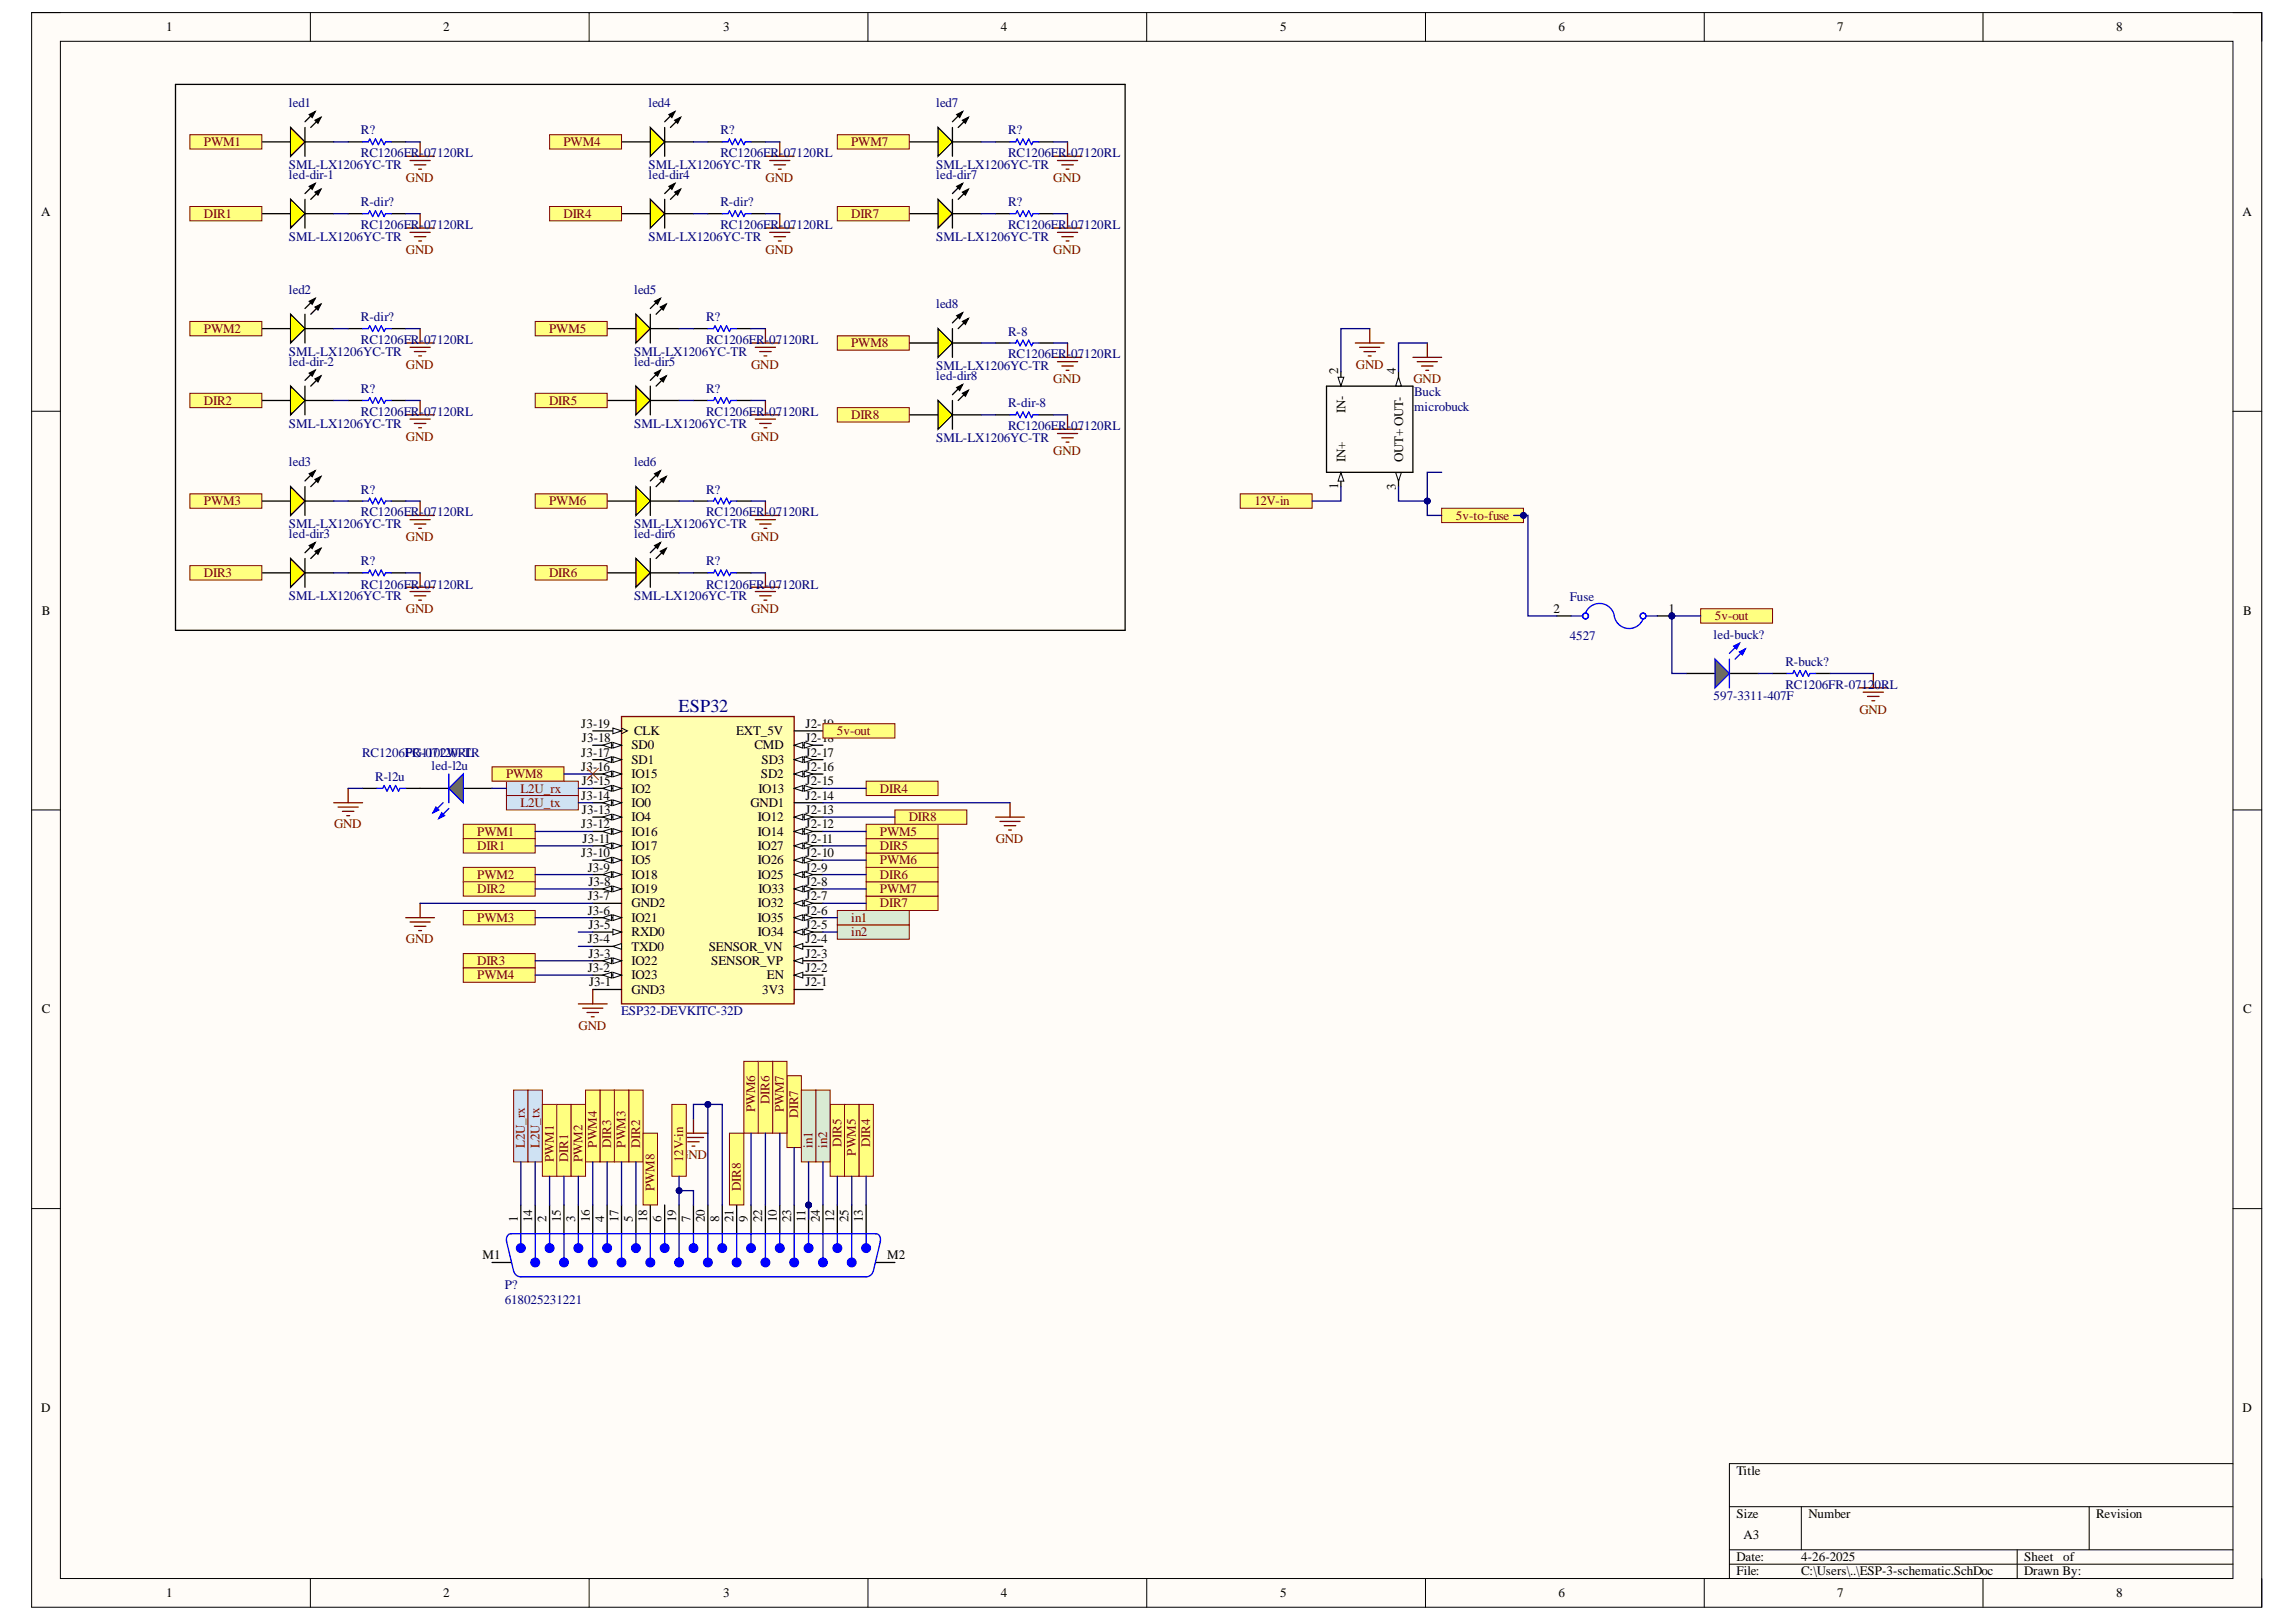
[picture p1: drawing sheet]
<svg xmlns="http://www.w3.org/2000/svg" width="297mm" height="210mm" viewBox="0 0 297 210" stroke-linecap="round" stroke-linejoin="round" font-family="sans-serif">
<defs><g id="words">
<text font-size="2.4" fill="#000080" x="87.8" y="92.2">ESP32</text>
<g font-size="1.7">
<text x="21.5" y="4.1">1</text>
<text x="57.3" y="4.1">2</text>
<text x="93.5" y="4.1">3</text>
<text x="129.5" y="4.1">4</text>
<text x="165.6" y="4.1">5</text>
<text x="201.6" y="4.1">6</text>
<text x="237.7" y="4.1">7</text>
<text x="273.8" y="4.1">8</text>
<text x="5.3" y="28">A</text>
<text x="290.1" y="28">A</text>
<text x="173.1" y="48.4" transform="rotate(-90 173.1 48.4)">2</text>
<text x="174.1" y="53.5" transform="rotate(-90 174.1 53.5)">IN-</text>
<text x="180.6" y="48.4" transform="rotate(-90 180.6 48.4)">4</text>
<text x="174.1" y="59.8" transform="rotate(-90 174.1 59.8)">IN+</text>
<text x="181.5" y="59.8" transform="rotate(-90 181.5 59.8)">OUT+ OUT-</text>
<text x="173.1" y="63.3" transform="rotate(-90 173.1 63.3)">1</text>
<text x="180.6" y="63.4" transform="rotate(-90 180.6 63.4)">3</text>
<text x="5.4" y="79.6">B</text>
<text x="201" y="79.3">2</text>
<text x="215.9" y="79.3">1</text>
<text x="290.2" y="79.6">B</text>
<text x="75.2" y="94.2">J3-19</text>
<text x="82" y="95.1">CLK</text>
<text x="95.2" y="95.1">EXT_5V</text>
<text x="104.2" y="94.2">J2-19</text>
<text x="75.2" y="99.8">J3-16</text>
<text x="75.2" y="97.9">J3-17</text>
<text x="75.3" y="101.6">J3-15</text>
<text x="75.3" y="96.1">J3-18</text>
<text x="81.7" y="100.7">IO15</text>
<text x="81.7" y="98.8">SD1</text>
<text x="81.7" y="97">SD0</text>
<text x="97.6" y="97">CMD</text>
<text x="98.5" y="100.7">SD2</text>
<text x="98.5" y="98.8">SD3</text>
<text x="104.2" y="101.6">J2-15</text>
<text x="104.2" y="99.8">J2-16</text>
<text x="104.2" y="97.9">J2-17</text>
<text x="104.2" y="96.1">J2-18</text>
<text x="75.2" y="107.2">J3-12</text>
<text x="75.2" y="103.5">J3-14</text>
<text x="75.3" y="105.3">J3-13</text>
<text x="81.7" y="106.3">IO4</text>
<text x="81.7" y="104.4">IO0</text>
<text x="81.7" y="102.6">IO2</text>
<text x="97.1" y="104.4">GND1</text>
<text x="98" y="106.3">IO12</text>
<text x="98.1" y="102.6">IO13</text>
<text x="104.2" y="107.2">J2-12</text>
<text x="104.2" y="105.3">J2-13</text>
<text x="104.2" y="103.5">J2-14</text>
<text x="75.2" y="110.9">J3-10</text>
<text x="75.4" y="109.1">J3-11</text>
<text x="76" y="112.8">J3-9</text>
<text x="81.7" y="113.7">IO18</text>
<text x="81.7" y="111.9">IO5</text>
<text x="81.7" y="110">IO17</text>
<text x="81.7" y="108.1">IO16</text>
<text x="98" y="113.7">IO25</text>
<text x="98" y="111.9">IO26</text>
<text x="98" y="110">IO27</text>
<text x="98" y="108.1">IO14</text>
<text x="104.2" y="112.8">J2-9</text>
<text x="104.2" y="110.9">J2-10</text>
<text x="104.2" y="109.1">J2-11</text>
<text x="76" y="118.4">J3-6</text>
<text x="76" y="116.5">J3-7</text>
<text x="76.1" y="114.6">J3-8</text>
<text x="81.7" y="119.3">IO21</text>
<text x="81.7" y="117.4">GND2</text>
<text x="81.7" y="115.6">IO19</text>
<text x="98" y="119.3">IO35</text>
<text x="98" y="117.4">IO32</text>
<text x="98.1" y="115.6">IO33</text>
<text x="104.2" y="118.4">J2-6</text>
<text x="104.2" y="116.5">J2-7</text>
<text x="104.2" y="114.6">J2-8</text>
<text x="76" y="125.8">J3-2</text>
<text x="76" y="122.1">J3-4</text>
<text x="76.1" y="123.9">J3-3</text>
<text x="76.1" y="120.2">J3-5</text>
<text x="81.7" y="124.9">IO22</text>
<text x="81.7" y="123">TXD0</text>
<text x="81.7" y="121.1">RXD0</text>
<text x="91.7" y="123">SENSOR_VN</text>
<text x="92" y="124.9">SENSOR_VP</text>
<text x="98" y="121.1">IO34</text>
<text x="104.2" y="125.8">J2-2</text>
<text x="104.2" y="123.9">J2-3</text>
<text x="104.2" y="122.1">J2-4</text>
<text x="104.2" y="120.2">J2-5</text>
<text x="5.4" y="131.1">C</text>
<text x="76.2" y="127.7">J3-1</text>
<text x="81.7" y="128.6">GND3</text>
<text x="81.7" y="126.7">IO23</text>
<text x="98.6" y="128.6">3V3</text>
<text x="99.2" y="126.7">EN</text>
<text x="104.2" y="127.7">J2-1</text>
<text x="290.2" y="131.1">C</text>
<text x="67" y="158.2" transform="rotate(-90 67 158.2)">1</text>
<text x="68.8" y="158.2" transform="rotate(-90 68.8 158.2)">14</text>
<text x="70.7" y="158.2" transform="rotate(-90 70.7 158.2)">2</text>
<text x="72.6" y="158.2" transform="rotate(-90 72.6 158.2)">15</text>
<text x="74.4" y="158.2" transform="rotate(-90 74.4 158.2)">3</text>
<text x="76.3" y="158.2" transform="rotate(-90 76.3 158.2)">16</text>
<text x="78.2" y="158.2" transform="rotate(-90 78.2 158.2)">4</text>
<text x="80" y="158.2" transform="rotate(-90 80 158.2)">17</text>
<text x="81.9" y="158.2" transform="rotate(-90 81.9 158.2)">5</text>
<text x="83.7" y="158.2" transform="rotate(-90 83.7 158.2)">18</text>
<text x="85.6" y="158.2" transform="rotate(-90 85.6 158.2)">6</text>
<text x="87.5" y="158.2" transform="rotate(-90 87.5 158.2)">19</text>
<text x="89.3" y="158.2" transform="rotate(-90 89.3 158.2)">7</text>
<text x="91.2" y="158.2" transform="rotate(-90 91.2 158.2)">20</text>
<text x="93" y="158.2" transform="rotate(-90 93 158.2)">8</text>
<text x="94.9" y="158.2" transform="rotate(-90 94.9 158.2)">21</text>
<text x="96.8" y="158.2" transform="rotate(-90 96.8 158.2)">9</text>
<text x="98.6" y="158.2" transform="rotate(-90 98.6 158.2)">22</text>
<text x="100.5" y="158.2" transform="rotate(-90 100.5 158.2)">10</text>
<text x="102.3" y="158.2" transform="rotate(-90 102.3 158.2)">23</text>
<text x="104.2" y="158.2" transform="rotate(-90 104.2 158.2)">11</text>
<text x="106.1" y="158.2" transform="rotate(-90 106.1 158.2)">24</text>
<text x="107.9" y="158.2" transform="rotate(-90 107.9 158.2)">12</text>
<text x="109.8" y="158.2" transform="rotate(-90 109.8 158.2)">25</text>
<text x="111.6" y="158.2" transform="rotate(-90 111.6 158.2)">13</text>
<text x="62.4" y="163">M1</text>
<text x="114.8" y="163">M2</text>
<text x="5.3" y="182.7">D</text>
<text x="290.1" y="182.7">D</text>
<text x="224.6" y="190.8">Title</text>
<text x="224.6" y="196.4">Size</text>
<text x="234" y="196.4">Number</text>
<text x="271.2" y="196.4">Revision</text>
<text x="224.6" y="202">Date:</text>
<text x="224.6" y="203.9">File:</text>
<text x="225.6" y="199.2">A3</text>
<text x="233" y="202">4-26-2025</text>
<text x="233" y="203.9">C:\Users\..\ESP-3-schematic.SchDoc</text>
<text x="261.9" y="202">Sheet</text>
<text x="261.9" y="203.9">Drawn By:</text>
<text x="266.9" y="202">of</text>
<text x="21.5" y="206.6">1</text>
<text x="57.3" y="206.6">2</text>
<text x="93.5" y="206.6">3</text>
<text x="129.5" y="206.6">4</text>
<text x="165.6" y="206.6">5</text>
<text x="201.6" y="206.6">6</text>
<text x="237.7" y="206.6">7</text>
<text x="273.8" y="206.6">8</text>
</g>
<g font-size="1.7" fill="#000080">
<text x="37.4" y="13.9">led1</text>
<text x="46.7" y="17.4">R?</text>
<text x="83.9" y="13.9">led4</text>
<text x="93.2" y="17.4">R?</text>
<text x="121.1" y="13.9">led7</text>
<text x="130.4" y="17.4">R?</text>
<text x="37.4" y="21.9">SML-LX1206YC-TR</text>
<text x="37.4" y="23.2">led-dir-1</text>
<text x="46.7" y="20.4">RC1206FR-07120RL</text>
<text x="83.9" y="21.9">SML-LX1206YC-TR</text>
<text x="83.9" y="23.2">led-dir4</text>
<text x="93.2" y="20.4">RC1206FR-07120RL</text>
<text x="121.1" y="21.9">SML-LX1206YC-TR</text>
<text x="121.1" y="23.2">led-dir7</text>
<text x="130.4" y="20.4">RC1206FR-07120RL</text>
<text x="46.7" y="26.7">R-dir?</text>
<text x="46.7" y="29.7">RC1206FR-07120RL</text>
<text x="93.2" y="26.7">R-dir?</text>
<text x="93.2" y="29.7">RC1206FR-07120RL</text>
<text x="130.4" y="26.7">R?</text>
<text x="130.4" y="29.7">RC1206FR-07120RL</text>
<text x="37.4" y="31.2">SML-LX1206YC-TR</text>
<text x="83.9" y="31.2">SML-LX1206YC-TR</text>
<text x="121.1" y="31.2">SML-LX1206YC-TR</text>
<text x="37.4" y="38">led2</text>
<text x="46.7" y="41.6">R-dir?</text>
<text x="82" y="38">led5</text>
<text x="91.3" y="41.6">R?</text>
<text x="121.1" y="39.9">led8</text>
<text x="37.4" y="46">SML-LX1206YC-TR</text>
<text x="37.4" y="47.3">led-dir-2</text>
<text x="46.7" y="44.5">RC1206FR-07120RL</text>
<text x="82" y="46">SML-LX1206YC-TR</text>
<text x="82" y="47.3">led-dir5</text>
<text x="91.3" y="44.5">RC1206FR-07120RL</text>
<text x="121.1" y="47.9">SML-LX1206YC-TR</text>
<text x="130.4" y="43.4">R-8</text>
<text x="130.4" y="46.4">RC1206FR-07120RL</text>
<text x="46.7" y="50.9">R?</text>
<text x="46.7" y="53.8">RC1206FR-07120RL</text>
<text x="91.3" y="50.9">R?</text>
<text x="91.3" y="53.8">RC1206FR-07120RL</text>
<text x="121.1" y="49.2">led-dir8</text>
<text x="130.4" y="52.7">R-dir-8</text>
<text x="182.9" y="51.3">Buck</text>
<text x="182.9" y="53.1">microbuck</text>
<text x="37.4" y="55.3">SML-LX1206YC-TR</text>
<text x="82" y="55.3">SML-LX1206YC-TR</text>
<text x="121.1" y="57.2">SML-LX1206YC-TR</text>
<text x="130.4" y="55.7">RC1206FR-07120RL</text>
<text x="37.4" y="60.3">led3</text>
<text x="46.7" y="63.9">R?</text>
<text x="82" y="60.3">led6</text>
<text x="91.3" y="63.9">R?</text>
<text x="37.4" y="68.3">SML-LX1206YC-TR</text>
<text x="37.4" y="69.6">led-dir3</text>
<text x="46.7" y="66.8">RC1206FR-07120RL</text>
<text x="82" y="68.3">SML-LX1206YC-TR</text>
<text x="82" y="69.6">led-dir6</text>
<text x="91.3" y="66.8">RC1206FR-07120RL</text>
<text x="37.4" y="77.6">SML-LX1206YC-TR</text>
<text x="46.7" y="73.2">R?</text>
<text x="46.7" y="76.2">RC1206FR-07120RL</text>
<text x="82" y="77.6">SML-LX1206YC-TR</text>
<text x="91.3" y="73.2">R?</text>
<text x="91.3" y="76.2">RC1206FR-07120RL</text>
<text x="203.1" y="77.7">Fuse</text>
<text x="203.1" y="82.8">4527</text>
<text x="221.7" y="82.7">led-buck?</text>
<text x="231" y="86.2">R-buck?</text>
<text x="231" y="89.2">RC1206FR-07120RL</text>
<text x="221.7" y="90.7">597-3311-407F</text>
<text x="46.9" y="97.9">RC1206FR-07120RL</text>
<text x="48.5" y="101">R-l2u</text>
<text x="52.4" y="97.9">PG1102W-TR</text>
<text x="55.8" y="99.6">led-l2u</text>
<text x="80.4" y="131.4">ESP32-DEVKITC-32D</text>
<text x="65.3" y="166.9">P?</text>
<text x="65.3" y="168.7">618025231221</text>
</g>
<g font-size="1.7" fill="#800000">
<text x="26.4" y="18.9">PWM1</text>
<text x="52.5" y="23.6">GND</text>
<text x="72.9" y="18.9">PWM4</text>
<text x="99" y="23.6">GND</text>
<text x="110.1" y="18.9">PWM7</text>
<text x="136.3" y="23.6">GND</text>
<text x="26.4" y="28.2">DIR1</text>
<text x="72.9" y="28.2">DIR4</text>
<text x="110.1" y="28.2">DIR7</text>
<text x="52.5" y="32.9">GND</text>
<text x="99" y="32.9">GND</text>
<text x="136.3" y="32.9">GND</text>
<text x="26.4" y="43.1">PWM2</text>
<text x="52.5" y="47.7">GND</text>
<text x="71" y="43.1">PWM5</text>
<text x="97.2" y="47.7">GND</text>
<text x="110.1" y="44.9">PWM8</text>
<text x="175.4" y="47.7">GND</text>
<text x="26.4" y="52.4">DIR2</text>
<text x="71" y="52.4">DIR5</text>
<text x="136.3" y="49.6">GND</text>
<text x="182.9" y="49.6">GND</text>
<text x="52.5" y="57">GND</text>
<text x="97.2" y="57">GND</text>
<text x="110.1" y="54.2">DIR8</text>
<text x="136.3" y="58.9">GND</text>
<text x="26.4" y="65.4">PWM3</text>
<text x="71" y="65.4">PWM6</text>
<text x="162.3" y="65.4">12V-in</text>
<text x="52.5" y="70">GND</text>
<text x="97.2" y="70">GND</text>
<text x="188.4" y="67.2">5v-to-fuse</text>
<text x="26.4" y="74.7">DIR3</text>
<text x="71" y="74.7">DIR6</text>
<text x="52.5" y="79.3">GND</text>
<text x="97.2" y="79.3">GND</text>
<text x="221.9" y="80.3">5v-out</text>
<text x="108.3" y="95.1">5v-out</text>
<text x="240.5" y="92.3">GND</text>
<text x="65.5" y="100.7">PWM8</text>
<text x="43.2" y="107.2">GND</text>
<text x="67.3" y="102.6">L2U_rx</text>
<text x="67.3" y="104.4">L2U_tx</text>
<text x="113.8" y="102.6">DIR4</text>
<text x="117.6" y="106.3">DIR8</text>
<text x="61.7" y="108.1">PWM1</text>
<text x="61.7" y="110">DIR1</text>
<text x="61.7" y="113.7">PWM2</text>
<text x="113.8" y="113.7">DIR6</text>
<text x="113.8" y="111.9">PWM6</text>
<text x="113.8" y="110">DIR5</text>
<text x="113.8" y="108.1">PWM5</text>
<text x="128.8" y="109.1">GND</text>
<text x="61.7" y="115.6">DIR2</text>
<text x="61.7" y="119.3">PWM3</text>
<text x="110.1" y="119.3">in1</text>
<text x="113.8" y="117.4">DIR7</text>
<text x="113.8" y="115.6">PWM7</text>
<text x="52.5" y="122.1">GND</text>
<text x="61.7" y="124.9">DIR3</text>
<text x="110.1" y="121.1">in2</text>
<text x="61.7" y="126.7">PWM4</text>
<text x="74.9" y="133.2">GND</text>
<text x="97.7" y="144" transform="rotate(-90 97.7 144)">PWM6</text>
<text x="99.6" y="142.9" transform="rotate(-90 99.6 142.9)">DIR6</text>
<text x="101.4" y="144" transform="rotate(-90 101.4 144)">PWM7</text>
<text x="67.9" y="148.5" transform="rotate(-90 67.9 148.5)">L2U_rx</text>
<text x="69.8" y="148.5" transform="rotate(-90 69.8 148.5)">L2U_tx</text>
<text x="77.2" y="148.5" transform="rotate(-90 77.2 148.5)">PWM4</text>
<text x="79.1" y="148.5" transform="rotate(-90 79.1 148.5)">DIR3</text>
<text x="80.9" y="148.5" transform="rotate(-90 80.9 148.5)">PWM3</text>
<text x="82.8" y="148.5" transform="rotate(-90 82.8 148.5)">DIR2</text>
<text x="87.9" y="150">G</text>
<text x="89.1" y="150">ND</text>
<text x="103.3" y="144.7" transform="rotate(-90 103.3 144.7)">DIR7</text>
<text x="105.1" y="148.5" transform="rotate(-90 105.1 148.5)">in1</text>
<text x="107" y="148.5" transform="rotate(-90 107 148.5)">in2</text>
<text x="108.9" y="148.4" transform="rotate(-90 108.9 148.4)">DIR5</text>
<text x="110.7" y="149.5" transform="rotate(-90 110.7 149.5)">PWM5</text>
<text x="112.6" y="148.4" transform="rotate(-90 112.6 148.4)">DIR4</text>
<text x="71.6" y="150.4" transform="rotate(-90 71.6 150.4)">PWM1</text>
<text x="73.5" y="150.4" transform="rotate(-90 73.5 150.4)">DIR1</text>
<text x="75.4" y="150.4" transform="rotate(-90 75.4 150.4)">PWM2</text>
<text x="84.7" y="154.1" transform="rotate(-90 84.7 154.1)">PWM8</text>
<text x="88.4" y="150.4" transform="rotate(-90 88.4 150.4)">12V-in</text>
<text x="95.8" y="154.1" transform="rotate(-90 95.8 154.1)">DIR8</text>
</g>
</g></defs>
<path d="M4.1 1.6h288.5v206.4h-288.5z" fill-rule="evenodd" fill="#fffcf8"/>
<path d="M4.1 1.6h288.5v206.4h-288.5z" fill="none" stroke="#000" stroke-width=".13"/>
<path d="M7.8 5.3h281.1v199h-281.1z" fill-rule="evenodd" fill="#fffcf8"/>
<g fill="none" stroke="#000" stroke-width=".13">
<path d="M4.1 1.6h3.7M7.8 5.3h281.1v199h-281.1zM40.2 1.6v3.7M76.2 1.6v3.7M112.3 1.6v3.7M148.3 1.6v3.7M184.4 1.6v3.7M220.5 1.6v3.7M256.5 1.6v3.7M288.9 1.6h3.7v3.7M4.1 53.2h3.7M288.9 53.2h3.7"/>
<path d="M4.1 104.8h3.7M288.9 104.8h3.7M4.1 156.4h3.7M288.9 156.4h3.7M223.7 195h65.2M233 195v5.6M270.3 195v5.6M288.9 189.4h-65.2v14.9M40.2 204.3v3.7M76.2 204.3v3.7M112.3 204.3v3.7M148.4 204.3v3.7"/>
<path d="M184.4 204.3v3.7M220.5 204.3v3.7M223.7 200.6h65.2M223.7 202.4h65.2M256.5 204.3v3.7M261 200.6v3.7M292.6 204.3v3.7"/>
</g>
<path d="M33.9 18.4h3.7M39.5 18.4h3.7" fill="none" stroke="#000" stroke-width=".17"/>
<path d="M37.6 16.5l1.9 1.9-1.9 1.8z" fill="#ff0"/>
<path d="M37.6 16.5l1.9 1.9-1.9 1.8zM39.5 16.5v3.7M40 14.8l.8-.3-.4 .7zM40.8 15.6l.7-.4-.4 .7zM40.8 14.5l-1.3 1.3M41.5 15.2l-1.3 1.3M45 18.4h1.9M50.6 18.4h1.9" fill="none" stroke="#000" stroke-width=".17"/>
<path d="M40 14.8l.8-.3-.4 .7zM40.8 15.6l.7-.4-.4 .7z" fill="#000"/>
<path d="M54.3 18.4v1.8M52.5 20.2h3.7M53 20.8h2.7M53.6 21.3h1.5M54.2 21.9h.3" fill="none" stroke="#800000" stroke-width=".17"/>
<path d="M46.9 18.4h.7l.2-.4 .4 .7 .4-.7 .4 .7 .3-.7 .4 .7 .2-.3h.7" fill="none" stroke="#00f" stroke-width=".17"/>
<path d="M24.6 17.4h9.3v1.9h-9.3z" fill-rule="evenodd" fill="#ffff80"/>
<path d="M24.6 17.4h9.3v1.9h-9.3z" fill="none" stroke="#800000" stroke-width=".13"/>
<path d="M52.5 29.5h3.7M53 30.1h2.7M53.6 30.6h1.5M54.2 31.2h.3M54.3 27.7v1.8" fill="none" stroke="#800000" stroke-width=".17"/>
<path d="M33.9 27.7h3.7M39.5 27.7h3.7M45 27.7h1.9M50.6 27.7h1.9" fill="none" stroke="#000" stroke-width=".17"/>
<path d="M46.9 27.7h.7l.2-.4 .4 .7 .4-.7 .4 .7 .3-.7 .4 .7 .2-.3h.7" fill="none" stroke="#00f" stroke-width=".17"/>
<path d="M37.6 25.8l1.9 1.9-1.9 1.8z" fill="#ff0"/>
<path d="M37.6 25.8l1.9 1.9-1.9 1.8zM39.5 25.8v3.7M40 24.1l.8-.3-.4 .7zM40.8 24.9l.7-.4-.4 .7zM40.8 23.8l-1.3 1.3M41.5 24.5l-1.3 1.3M33.9 42.5h3.7M39.5 42.5h3.7M45 42.5h1.9M50.6 42.5h1.9" fill="none" stroke="#000" stroke-width=".17"/>
<path d="M40 24.1l.8-.3-.4 .7zM40.8 24.9l.7-.4-.4 .7z" fill="#000"/>
<path d="M52.5 44.4h3.7M53 44.9h2.7M53.6 45.5h1.5M54.2 46.1h.3M54.3 42.5v1.9" fill="none" stroke="#800000" stroke-width=".17"/>
<path d="M46.9 42.5h.7l.2-.3 .4 .7 .4-.7 .4 .7 .3-.7 .4 .7 .2-.4h.7" fill="none" stroke="#00f" stroke-width=".17"/>
<path d="M37.6 40.7l1.9 1.8-1.9 1.9z" fill="#ff0"/>
<path d="M40 39l.8-.4-.4 .8zM40.8 39.7l.7-.3-.4 .7zM40.8 38.6l-1.3 1.3M41.5 39.4l-1.3 1.3M37.6 40.7l1.9 1.8-1.9 1.9zM39.5 40.7v3.7M33.9 64.8h3.7M39.5 64.8h3.7M45 64.8h1.9M50.6 64.8h1.9" fill="none" stroke="#000" stroke-width=".17"/>
<path d="M40 39l.8-.4-.4 .8zM40.8 39.7l.7-.3-.4 .7z" fill="#000"/>
<path d="M52.5 66.7h3.7M53 67.3h2.7M53.6 67.8h1.5M54.2 68.4h.3M54.3 64.8v1.9" fill="none" stroke="#800000" stroke-width=".17"/>
<path d="M46.9 64.8h.7l.2-.3 .4 .7 .4-.7 .4 .7 .3-.7 .4 .7 .2-.4h.7" fill="none" stroke="#00f" stroke-width=".17"/>
<path d="M37.6 63l1.9 1.8-1.9 1.9z" fill="#ff0"/>
<path d="M33.9 74.1h3.7M37.6 63l1.9 1.8-1.9 1.9zM39.5 63v3.7M39.5 74.1h3.7M40 61.3l.8-.4-.4 .8zM40.8 62l.7-.3-.4 .7zM40.8 60.9l-1.3 1.3M41.5 61.7l-1.3 1.3M45 74.1h1.9M50.6 74.1h1.9" fill="none" stroke="#000" stroke-width=".17"/>
<path d="M40 61.3l.8-.4-.4 .8zM40.8 62l.7-.3-.4 .7z" fill="#000"/>
<path d="M52.5 76h3.7M53 76.6h2.7M53.6 77.1h1.5M54.2 77.7h.3M54.3 74.1v1.9" fill="none" stroke="#800000" stroke-width=".17"/>
<path d="M46.9 74.1h.7l.2-.3 .4 .7 .4-.7 .4 .7 .3-.7 .4 .7 .2-.4h.7" fill="none" stroke="#00f" stroke-width=".17"/>
<path d="M37.6 72.3l1.9 1.8-1.9 1.9z" fill="#ff0"/>
<path d="M80.4 18.4h3.7M86 18.4h3.7M91.6 18.4h1.8M97.2 18.4h1.8M37.6 72.3l1.9 1.8-1.9 1.9zM39.5 72.3v3.7M40 70.6l.8-.4-.4 .8zM40.8 71.3l.7-.3-.4 .7zM40.8 70.2l-1.3 1.3M41.5 71l-1.3 1.3" fill="none" stroke="#000" stroke-width=".17"/>
<path d="M40 70.6l.8-.4-.4 .8zM40.8 71.3l.7-.3-.4 .7z" fill="#000"/>
<path d="M100.9 18.4v1.8M99 20.2h3.7M99.6 20.8h2.6M100.1 21.3h1.5M100.7 21.9h.4" fill="none" stroke="#800000" stroke-width=".17"/>
<path d="M93.4 18.4h.8l.2-.4 .3 .7 .4-.7 .4 .7 .4-.7 .3 .7 .2-.3h.8" fill="none" stroke="#00f" stroke-width=".17"/>
<path d="M84.1 16.5l1.9 1.9-1.9 1.8z" fill="#ff0"/>
<path d="M84.1 16.5l1.9 1.9-1.9 1.8zM86 16.5v3.7M86.6 14.8l.7-.3-.4 .7zM87.3 15.6l.7-.4-.3 .7zM87.3 14.5l-1.3 1.3M88 15.2l-1.3 1.3" fill="none" stroke="#000" stroke-width=".17"/>
<path d="M86.6 14.8l.7-.3-.4 .7zM87.3 15.6l.7-.4-.3 .7z" fill="#000"/>
<path d="M24.6 26.7h9.3v1.9h-9.3z" fill-rule="evenodd" fill="#ffff80"/>
<path d="M24.6 26.7h9.3v1.9h-9.3z" fill="none" stroke="#800000" stroke-width=".13"/>
<path d="M52.5 53.7h3.7M53 54.2h2.7M53.6 54.8h1.5M54.2 55.4h.3M54.3 51.8v1.9" fill="none" stroke="#800000" stroke-width=".17"/>
<path d="M33.9 51.8h3.7M39.5 51.8h3.7M45 51.8h1.9M50.6 51.8h1.9" fill="none" stroke="#000" stroke-width=".17"/>
<path d="M46.9 51.8h.7l.2-.3 .4 .7 .4-.7 .4 .7 .3-.7 .4 .7 .2-.4h.7" fill="none" stroke="#00f" stroke-width=".17"/>
<path d="M37.6 50l1.9 1.8-1.9 1.9z" fill="#ff0"/>
<path d="M37.6 50l1.9 1.8-1.9 1.9zM39.5 50v3.7M40 48.3l.8-.4-.4 .8zM40.8 49l.7-.3-.4 .7zM40.8 47.9l-1.3 1.3M41.5 48.7l-1.3 1.3" fill="none" stroke="#000" stroke-width=".17"/>
<path d="M40 48.3l.8-.4-.4 .8zM40.8 49l.7-.3-.4 .7z" fill="#000"/>
<path d="M24.6 41.6h9.3v1.9h-9.3z" fill-rule="evenodd" fill="#ffff80"/>
<path d="M24.6 41.6h9.3v1.9h-9.3z" fill="none" stroke="#800000" stroke-width=".13"/>
<path d="M24.6 50.9h9.3v1.9h-9.3z" fill-rule="evenodd" fill="#ffff80"/>
<path d="M24.6 50.9h9.3v1.9h-9.3z" fill="none" stroke="#800000" stroke-width=".13"/>
<path d="M24.6 63.9h9.3v1.9h-9.3z" fill-rule="evenodd" fill="#ffff80"/>
<path d="M24.6 63.9h9.3v1.9h-9.3z" fill="none" stroke="#800000" stroke-width=".13"/>
<path d="M24.6 73.2h9.3v1.9h-9.3z" fill-rule="evenodd" fill="#ffff80"/>
<path d="M24.6 73.2h9.3v1.9h-9.3z" fill="none" stroke="#800000" stroke-width=".13"/>
<path d="M99 29.5h3.7M99.6 30.1h2.6M100.1 30.6h1.5M100.7 31.2h.4M100.9 27.7v1.8" fill="none" stroke="#800000" stroke-width=".17"/>
<path d="M80.4 27.7h3.7M86 27.7h3.7M91.6 27.7h1.8M97.2 27.7h1.8" fill="none" stroke="#000" stroke-width=".17"/>
<path d="M93.4 27.7h.8l.2-.4 .3 .7 .4-.7 .4 .7 .4-.7 .3 .7 .2-.3h.8" fill="none" stroke="#00f" stroke-width=".17"/>
<path d="M84.1 25.8l1.9 1.9-1.9 1.8z" fill="#ff0"/>
<path d="M84.1 25.8l1.9 1.9-1.9 1.8zM86 25.8v3.7M86.6 24.1l.7-.3-.4 .7zM87.3 24.9l.7-.4-.3 .7zM87.3 23.8l-1.3 1.3M88 24.5l-1.3 1.3M78.5 42.5h3.8M84.1 42.5h3.8M89.7 42.5h1.9M95.3 42.5h1.9" fill="none" stroke="#000" stroke-width=".17"/>
<path d="M86.6 24.1l.7-.3-.4 .7zM87.3 24.9l.7-.4-.3 .7z" fill="#000"/>
<path d="M97.2 44.4h3.7M97.7 44.9h2.6M98.3 45.5h1.5M98.8 46.1h.4M99 42.5v1.9" fill="none" stroke="#800000" stroke-width=".17"/>
<path d="M91.6 42.5h.7l.2-.3 .4 .7 .4-.7 .3 .7 .4-.7 .4 .7 .2-.4h.7" fill="none" stroke="#00f" stroke-width=".17"/>
<path d="M82.3 40.7l1.8 1.8-1.8 1.9z" fill="#ff0"/>
<path d="M84.7 39l.7-.4-.3 .8zM85.4 39.7l.8-.3-.4 .7zM85.4 38.6l-1.3 1.3M86.2 39.4l-1.3 1.3M78.5 51.8h3.8M82.3 40.7l1.8 1.8-1.8 1.9zM84.1 40.7v3.7M84.1 51.8h3.8M89.7 51.8h1.9M95.3 51.8h1.9" fill="none" stroke="#000" stroke-width=".17"/>
<path d="M84.7 39l.7-.4-.3 .8zM85.4 39.7l.8-.3-.4 .7z" fill="#000"/>
<path d="M97.2 53.7h3.7M97.7 54.2h2.6M98.3 54.8h1.5M98.8 55.4h.4M99 51.8v1.9" fill="none" stroke="#800000" stroke-width=".17"/>
<path d="M91.6 51.8h.7l.2-.3 .4 .7 .4-.7 .3 .7 .4-.7 .4 .7 .2-.4h.7" fill="none" stroke="#00f" stroke-width=".17"/>
<path d="M82.3 50l1.8 1.8-1.8 1.9z" fill="#ff0"/>
<path d="M82.3 50l1.8 1.8-1.8 1.9zM84.1 50v3.7M84.7 48.3l.7-.4-.3 .8zM85.4 49l.8-.3-.4 .7zM85.4 47.9l-1.3 1.3M86.2 48.7l-1.3 1.3M78.5 64.8h3.8M84.1 64.8h3.8M89.7 64.8h1.9M95.3 64.8h1.9" fill="none" stroke="#000" stroke-width=".17"/>
<path d="M84.7 48.3l.7-.4-.3 .8zM85.4 49l.8-.3-.4 .7z" fill="#000"/>
<path d="M97.2 66.7h3.7M97.7 67.3h2.6M98.3 67.8h1.5M98.8 68.4h.4M99 64.8v1.9" fill="none" stroke="#800000" stroke-width=".17"/>
<path d="M91.6 64.8h.7l.2-.3 .4 .7 .4-.7 .3 .7 .4-.7 .4 .7 .2-.4h.7" fill="none" stroke="#00f" stroke-width=".17"/>
<path d="M82.3 63l1.8 1.8-1.8 1.9z" fill="#ff0"/>
<path d="M78.5 74.1h3.8M82.3 63l1.8 1.8-1.8 1.9zM84.1 63v3.7M84.1 74.1h3.8M84.7 61.3l.7-.4-.3 .8zM85.4 62l.8-.3-.4 .7zM85.4 60.9l-1.3 1.3M86.2 61.7l-1.3 1.3M89.7 74.1h1.9M95.3 74.1h1.9" fill="none" stroke="#000" stroke-width=".17"/>
<path d="M84.7 61.3l.7-.4-.3 .8zM85.4 62l.8-.3-.4 .7z" fill="#000"/>
<path d="M97.2 76h3.7M97.7 76.6h2.6M98.3 77.1h1.5M98.8 77.7h.4M99 74.1v1.9" fill="none" stroke="#800000" stroke-width=".17"/>
<path d="M91.6 74.1h.7l.2-.3 .4 .7 .4-.7 .3 .7 .4-.7 .4 .7 .2-.4h.7" fill="none" stroke="#00f" stroke-width=".17"/>
<path d="M82.3 72.3l1.8 1.8-1.8 1.9z" fill="#ff0"/>
<path d="M117.6 18.4h3.8M123.2 18.4h3.7M128.8 18.4h1.9M134.4 18.4h1.8M82.3 72.3l1.8 1.8-1.8 1.9zM84.1 72.3v3.7M84.7 70.6l.7-.4-.3 .8zM85.4 71.3l.8-.3-.4 .7zM85.4 70.2l-1.3 1.3M86.2 71l-1.3 1.3" fill="none" stroke="#000" stroke-width=".17"/>
<path d="M84.7 70.6l.7-.4-.3 .8zM85.4 71.3l.8-.3-.4 .7z" fill="#000"/>
<path d="M138.1 18.4v1.8M136.2 20.2h3.8M136.8 20.8h2.6M137.4 21.3h1.5M137.9 21.9h.4" fill="none" stroke="#800000" stroke-width=".17"/>
<path d="M130.7 18.4h.7l.2-.4 .4 .7 .3-.7 .4 .7 .4-.7 .4 .7 .1-.3h.8" fill="none" stroke="#00f" stroke-width=".17"/>
<path d="M121.4 16.5l1.8 1.9-1.8 1.8z" fill="#ff0"/>
<path d="M121.4 16.5l1.8 1.9-1.8 1.8zM123.2 16.5v3.7M123.8 14.8l.7-.3-.4 .7zM124.5 15.6l.8-.4-.4 .7zM124.5 14.5l-1.3 1.3M125.3 15.2l-1.3 1.3M117.6 27.7h3.8M123.2 27.7h3.7M128.8 27.7h1.9M134.4 27.7h1.8" fill="none" stroke="#000" stroke-width=".17"/>
<path d="M123.8 14.8l.7-.3-.4 .7zM124.5 15.6l.8-.4-.4 .7z" fill="#000"/>
<path d="M136.2 29.5h3.8M136.8 30.1h2.6M137.4 30.6h1.5M137.9 31.2h.4M138.1 27.7v1.8" fill="none" stroke="#800000" stroke-width=".17"/>
<path d="M130.7 27.7h.7l.2-.4 .4 .7 .3-.7 .4 .7 .4-.7 .4 .7 .1-.3h.8" fill="none" stroke="#00f" stroke-width=".17"/>
<path d="M121.4 25.8l1.8 1.9-1.8 1.8z" fill="#ff0"/>
<path d="M121.4 25.8l1.8 1.9-1.8 1.8zM123.2 25.8v3.7M123.8 24.1l.7-.3-.4 .7zM124.5 24.9l.8-.4-.4 .7zM124.5 23.8l-1.3 1.3M125.3 24.5l-1.3 1.3" fill="none" stroke="#000" stroke-width=".17"/>
<path d="M123.8 24.1l.7-.3-.4 .7zM124.5 24.9l.8-.4-.4 .7z" fill="#000"/>
<path d="M71.1 17.4h9.3v1.9h-9.3z" fill-rule="evenodd" fill="#ffff80"/>
<path d="M71.1 17.4h9.3v1.9h-9.3z" fill="none" stroke="#800000" stroke-width=".13"/>
<path d="M71.1 26.7h9.3v1.9h-9.3z" fill-rule="evenodd" fill="#ffff80"/>
<path d="M71.1 26.7h9.3v1.9h-9.3z" fill="none" stroke="#800000" stroke-width=".13"/>
<path d="M69.2 41.6h9.3v1.9h-9.3z" fill-rule="evenodd" fill="#ffff80"/>
<path d="M69.2 41.6h9.3v1.9h-9.3z" fill="none" stroke="#800000" stroke-width=".13"/>
<path d="M69.2 50.9h9.3v1.9h-9.3z" fill-rule="evenodd" fill="#ffff80"/>
<path d="M69.2 50.9h9.3v1.9h-9.3z" fill="none" stroke="#800000" stroke-width=".13"/>
<path d="M69.2 63.9h9.3v1.9h-9.3z" fill-rule="evenodd" fill="#ffff80"/>
<path d="M69.2 63.9h9.3v1.9h-9.3z" fill="none" stroke="#800000" stroke-width=".13"/>
<path d="M69.2 73.2h9.3v1.9h-9.3z" fill-rule="evenodd" fill="#ffff80"/>
<path d="M69.2 73.2h9.3v1.9h-9.3z" fill="none" stroke="#800000" stroke-width=".13"/>
<path d="M108.3 17.4h9.3v1.9h-9.3z" fill-rule="evenodd" fill="#ffff80"/>
<path d="M108.3 17.4h9.3v1.9h-9.3z" fill="none" stroke="#800000" stroke-width=".13"/>
<path d="M108.3 26.7h9.3v1.9h-9.3z" fill-rule="evenodd" fill="#ffff80"/>
<path d="M108.3 26.7h9.3v1.9h-9.3z" fill="none" stroke="#800000" stroke-width=".13"/>
<path d="M22.7 10.9h122.9v70.7h-122.9z" fill="none" stroke="#000" stroke-width=".17"/>
<path d="M80.4 92.7h22.3v37.2h-22.3z" fill-rule="evenodd" fill="#ffffb0"/>
<path d="M80.4 92.7h22.3v37.2h-22.3z" fill="none" stroke="#800000" stroke-width=".17"/>
<path d="M102.7 128h3.8M102.7 126.2h3.8" fill="none" stroke="#000" stroke-width=".17"/>
<path d="M102.7 126.2l1.2-.4v.8z" fill="#f8fcff"/>
<path d="M102.7 126.2l1.2-.4v.8z" fill="none" stroke="#000" stroke-width=".13"/>
<path d="M102.7 124.3h3.8" fill="none" stroke="#000" stroke-width=".17"/>
<path d="M102.7 124.3l1.2-.3v.7z" fill="#f8fcff"/>
<path d="M102.7 124.3l1.2-.3v.7z" fill="none" stroke="#000" stroke-width=".13"/>
<path d="M102.7 122.5h3.8" fill="none" stroke="#000" stroke-width=".17"/>
<path d="M102.7 122.5l1.2-.4v.7z" fill="#f8fcff"/>
<path d="M102.7 122.5l1.2-.4v.7z" fill="none" stroke="#000" stroke-width=".13"/>
<path d="M102.7 120.6h3.8" fill="none" stroke="#000" stroke-width=".17"/>
<path d="M102.7 120.6l1.2-.4v.8z" fill="#f8fcff"/>
<path d="M102.7 120.6l1.2-.4v.8z" fill="none" stroke="#000" stroke-width=".13"/>
<path d="M104.1 120.2l1.1 .4-1.1 .4z" fill="#f8fcff"/>
<path d="M104.1 120.2l1.1 .4-1.1 .4z" fill="none" stroke="#000" stroke-width=".13"/>
<path d="M102.7 118.8h3.8" fill="none" stroke="#000" stroke-width=".17"/>
<path d="M102.7 118.8l1.2-.4v.7z" fill="#f8fcff"/>
<path d="M102.7 118.8l1.2-.4v.7z" fill="none" stroke="#000" stroke-width=".13"/>
<path d="M104.1 118.4l1.1 .4-1.1 .3z" fill="#f8fcff"/>
<path d="M104.1 118.4l1.1 .4-1.1 .3z" fill="none" stroke="#000" stroke-width=".13"/>
<path d="M102.7 116.9h3.8" fill="none" stroke="#000" stroke-width=".17"/>
<path d="M102.7 116.9l1.2-.4v.8z" fill="#f8fcff"/>
<path d="M102.7 116.9l1.2-.4v.8z" fill="none" stroke="#000" stroke-width=".13"/>
<path d="M104.1 116.5l1.1 .4-1.1 .4z" fill="#f8fcff"/>
<path d="M104.1 116.5l1.1 .4-1.1 .4z" fill="none" stroke="#000" stroke-width=".13"/>
<path d="M102.7 115h3.8" fill="none" stroke="#000" stroke-width=".17"/>
<path d="M102.7 115l1.2-.3v.7z" fill="#f8fcff"/>
<path d="M102.7 115l1.2-.3v.7z" fill="none" stroke="#000" stroke-width=".13"/>
<path d="M104.1 114.7l1.1 .3-1.1 .4z" fill="#f8fcff"/>
<path d="M104.1 114.7l1.1 .3-1.1 .4z" fill="none" stroke="#000" stroke-width=".13"/>
<path d="M102.7 113.2h3.8" fill="none" stroke="#000" stroke-width=".17"/>
<path d="M102.7 113.2l1.2-.4v.7z" fill="#f8fcff"/>
<path d="M102.7 113.2l1.2-.4v.7z" fill="none" stroke="#000" stroke-width=".13"/>
<path d="M104.1 112.8l1.1 .4-1.1 .3z" fill="#f8fcff"/>
<path d="M104.1 112.8l1.1 .4-1.1 .3z" fill="none" stroke="#000" stroke-width=".13"/>
<path d="M102.7 111.3h3.8" fill="none" stroke="#000" stroke-width=".17"/>
<path d="M102.7 111.3l1.2-.4v.8z" fill="#f8fcff"/>
<path d="M102.7 111.3l1.2-.4v.8z" fill="none" stroke="#000" stroke-width=".13"/>
<path d="M104.1 110.9l1.1 .4-1.1 .4z" fill="#f8fcff"/>
<path d="M104.1 110.9l1.1 .4-1.1 .4z" fill="none" stroke="#000" stroke-width=".13"/>
<path d="M102.7 109.5h3.8" fill="none" stroke="#000" stroke-width=".17"/>
<path d="M102.7 109.5l1.2-.4v.7z" fill="#f8fcff"/>
<path d="M102.7 109.5l1.2-.4v.7z" fill="none" stroke="#000" stroke-width=".13"/>
<path d="M104.1 109.1l1.1 .4-1.1 .3z" fill="#f8fcff"/>
<path d="M104.1 109.1l1.1 .4-1.1 .3z" fill="none" stroke="#000" stroke-width=".13"/>
<path d="M102.7 107.6h3.8" fill="none" stroke="#000" stroke-width=".17"/>
<path d="M102.7 107.6l1.2-.4v.8z" fill="#f8fcff"/>
<path d="M102.7 107.6l1.2-.4v.8z" fill="none" stroke="#000" stroke-width=".13"/>
<path d="M104.1 107.2l1.1 .4-1.1 .4z" fill="#f8fcff"/>
<path d="M104.1 107.2l1.1 .4-1.1 .4z" fill="none" stroke="#000" stroke-width=".13"/>
<path d="M102.7 105.7h3.8" fill="none" stroke="#000" stroke-width=".17"/>
<path d="M102.7 105.7l1.2-.3v.7z" fill="#f8fcff"/>
<path d="M102.7 105.7l1.2-.3v.7z" fill="none" stroke="#000" stroke-width=".13"/>
<path d="M104.1 105.4l1.1 .3-1.1 .4z" fill="#f8fcff"/>
<path d="M104.1 105.4l1.1 .3-1.1 .4z" fill="none" stroke="#000" stroke-width=".13"/>
<path d="M102.7 103.9h3.8M102.7 102h3.8" fill="none" stroke="#000" stroke-width=".17"/>
<path d="M102.7 102l1.2-.4v.8z" fill="#f8fcff"/>
<path d="M102.7 102l1.2-.4v.8z" fill="none" stroke="#000" stroke-width=".13"/>
<path d="M104.1 101.6l1.1 .4-1.1 .4z" fill="#f8fcff"/>
<path d="M104.1 101.6l1.1 .4-1.1 .4z" fill="none" stroke="#000" stroke-width=".13"/>
<path d="M102.7 100.2h3.8" fill="none" stroke="#000" stroke-width=".17"/>
<path d="M102.7 100.2l1.2-.4v.7z" fill="#f8fcff"/>
<path d="M102.7 100.2l1.2-.4v.7z" fill="none" stroke="#000" stroke-width=".13"/>
<path d="M104.1 99.8l1.1 .4-1.1 .3z" fill="#f8fcff"/>
<path d="M104.1 99.8l1.1 .4-1.1 .3z" fill="none" stroke="#000" stroke-width=".13"/>
<path d="M102.7 98.3h3.8" fill="none" stroke="#000" stroke-width=".17"/>
<path d="M102.7 98.3l1.2-.4v.8z" fill="#f8fcff"/>
<path d="M102.7 98.3l1.2-.4v.8z" fill="none" stroke="#000" stroke-width=".13"/>
<path d="M104.1 97.9l1.1 .4-1.1 .4z" fill="#f8fcff"/>
<path d="M104.1 97.9l1.1 .4-1.1 .4z" fill="none" stroke="#000" stroke-width=".13"/>
<path d="M102.7 96.4h3.8" fill="none" stroke="#000" stroke-width=".17"/>
<path d="M102.7 96.4l1.2-.3v.7z" fill="#f8fcff"/>
<path d="M102.7 96.4l1.2-.3v.7z" fill="none" stroke="#000" stroke-width=".13"/>
<path d="M104.1 96.1l1.1 .3-1.1 .4z" fill="#f8fcff"/>
<path d="M104.1 96.1l1.1 .3-1.1 .4z" fill="none" stroke="#000" stroke-width=".13"/>
<path d="M102.7 94.6h3.8M76.7 128h3.7M76.7 126.2h3.7" fill="none" stroke="#000" stroke-width=".17"/>
<path d="M79.3 125.8l1.1 .4-1.1 .4z" fill="#f8fcff"/>
<path d="M79.3 125.8l1.1 .4-1.1 .4z" fill="none" stroke="#000" stroke-width=".13"/>
<path d="M78 126.2l1.1-.4v.8z" fill="#f8fcff"/>
<path d="M78 126.2l1.1-.4v.8z" fill="none" stroke="#000" stroke-width=".13"/>
<path d="M76.7 124.3h3.7" fill="none" stroke="#000" stroke-width=".17"/>
<path d="M79.3 124l1.1 .3-1.1 .4z" fill="#f8fcff"/>
<path d="M79.3 124l1.1 .3-1.1 .4z" fill="none" stroke="#000" stroke-width=".13"/>
<path d="M78 124.3l1.1-.3v.7z" fill="#f8fcff"/>
<path d="M78 124.3l1.1-.3v.7z" fill="none" stroke="#000" stroke-width=".13"/>
<path d="M76.7 122.5h3.7" fill="none" stroke="#000" stroke-width=".17"/>
<path d="M79.3 122.5l1.1-.4v.7z" fill="#f8fcff"/>
<path d="M79.3 122.5l1.1-.4v.7z" fill="none" stroke="#000" stroke-width=".13"/>
<path d="M76.7 120.6h3.7" fill="none" stroke="#000" stroke-width=".17"/>
<path d="M79.3 120.2l1.1 .4-1.1 .4z" fill="#f8fcff"/>
<path d="M79.3 120.2l1.1 .4-1.1 .4z" fill="none" stroke="#000" stroke-width=".13"/>
<path d="M76.7 118.8h3.7" fill="none" stroke="#000" stroke-width=".17"/>
<path d="M79.3 118.4l1.1 .4-1.1 .3z" fill="#f8fcff"/>
<path d="M79.3 118.4l1.1 .4-1.1 .3z" fill="none" stroke="#000" stroke-width=".13"/>
<path d="M78 118.8l1.1-.4v.7z" fill="#f8fcff"/>
<path d="M78 118.8l1.1-.4v.7z" fill="none" stroke="#000" stroke-width=".13"/>
<path d="M76.7 116.9h3.7M76.7 115h3.7" fill="none" stroke="#000" stroke-width=".17"/>
<path d="M79.3 114.7l1.1 .3-1.1 .4z" fill="#f8fcff"/>
<path d="M79.3 114.7l1.1 .3-1.1 .4z" fill="none" stroke="#000" stroke-width=".13"/>
<path d="M78 115l1.1-.3v.7z" fill="#f8fcff"/>
<path d="M78 115l1.1-.3v.7z" fill="none" stroke="#000" stroke-width=".13"/>
<path d="M76.7 113.2h3.7" fill="none" stroke="#000" stroke-width=".17"/>
<path d="M79.3 112.8l1.1 .4-1.1 .3z" fill="#f8fcff"/>
<path d="M79.3 112.8l1.1 .4-1.1 .3z" fill="none" stroke="#000" stroke-width=".13"/>
<path d="M78 113.2l1.1-.4v.7z" fill="#f8fcff"/>
<path d="M78 113.2l1.1-.4v.7z" fill="none" stroke="#000" stroke-width=".13"/>
<path d="M76.7 111.3h3.7" fill="none" stroke="#000" stroke-width=".17"/>
<path d="M79.3 110.9l1.1 .4-1.1 .4z" fill="#f8fcff"/>
<path d="M79.3 110.9l1.1 .4-1.1 .4z" fill="none" stroke="#000" stroke-width=".13"/>
<path d="M78 111.3l1.1-.4v.8z" fill="#f8fcff"/>
<path d="M78 111.3l1.1-.4v.8z" fill="none" stroke="#000" stroke-width=".13"/>
<path d="M76.7 109.5h3.7" fill="none" stroke="#000" stroke-width=".17"/>
<path d="M79.3 109.1l1.1 .4-1.1 .3z" fill="#f8fcff"/>
<path d="M79.3 109.1l1.1 .4-1.1 .3z" fill="none" stroke="#000" stroke-width=".13"/>
<path d="M78 109.5l1.1-.4v.7z" fill="#f8fcff"/>
<path d="M78 109.5l1.1-.4v.7z" fill="none" stroke="#000" stroke-width=".13"/>
<path d="M76.7 107.6h3.7" fill="none" stroke="#000" stroke-width=".17"/>
<path d="M79.3 107.2l1.1 .4-1.1 .4z" fill="#f8fcff"/>
<path d="M79.3 107.2l1.1 .4-1.1 .4z" fill="none" stroke="#000" stroke-width=".13"/>
<path d="M78 107.6l1.1-.4v.8z" fill="#f8fcff"/>
<path d="M78 107.6l1.1-.4v.8z" fill="none" stroke="#000" stroke-width=".13"/>
<path d="M76.7 105.7h3.7" fill="none" stroke="#000" stroke-width=".17"/>
<path d="M79.3 105.4l1.1 .3-1.1 .4z" fill="#f8fcff"/>
<path d="M79.3 105.4l1.1 .3-1.1 .4z" fill="none" stroke="#000" stroke-width=".13"/>
<path d="M78 105.7l1.1-.3v.7z" fill="#f8fcff"/>
<path d="M78 105.7l1.1-.3v.7z" fill="none" stroke="#000" stroke-width=".13"/>
<path d="M76.7 103.9h3.7" fill="none" stroke="#000" stroke-width=".17"/>
<path d="M79.3 103.5l1.1 .4-1.1 .4z" fill="#f8fcff"/>
<path d="M79.3 103.5l1.1 .4-1.1 .4z" fill="none" stroke="#000" stroke-width=".13"/>
<path d="M78 103.9l1.1-.4v.8z" fill="#f8fcff"/>
<path d="M78 103.9l1.1-.4v.8z" fill="none" stroke="#000" stroke-width=".13"/>
<path d="M76.7 102h3.7" fill="none" stroke="#000" stroke-width=".17"/>
<path d="M79.3 101.6l1.1 .4-1.1 .4z" fill="#f8fcff"/>
<path d="M79.3 101.6l1.1 .4-1.1 .4z" fill="none" stroke="#000" stroke-width=".13"/>
<path d="M78 102l1.1-.4v.8z" fill="#f8fcff"/>
<path d="M78 102l1.1-.4v.8z" fill="none" stroke="#000" stroke-width=".13"/>
<path d="M76.7 100.2h3.7" fill="none" stroke="#000" stroke-width=".17"/>
<path d="M79.3 99.8l1.1 .4-1.1 .3z" fill="#f8fcff"/>
<path d="M79.3 99.8l1.1 .4-1.1 .3z" fill="none" stroke="#000" stroke-width=".13"/>
<path d="M78 100.2l1.1-.4v.7z" fill="#f8fcff"/>
<path d="M78 100.2l1.1-.4v.7z" fill="none" stroke="#000" stroke-width=".13"/>
<path d="M76.7 98.3h3.7" fill="none" stroke="#000" stroke-width=".17"/>
<path d="M79.3 97.9l1.1 .4-1.1 .4z" fill="#f8fcff"/>
<path d="M79.3 97.9l1.1 .4-1.1 .4z" fill="none" stroke="#000" stroke-width=".13"/>
<path d="M78 98.3l1.1-.4v.8z" fill="#f8fcff"/>
<path d="M78 98.3l1.1-.4v.8z" fill="none" stroke="#000" stroke-width=".13"/>
<path d="M76.7 96.4h3.7" fill="none" stroke="#000" stroke-width=".17"/>
<path d="M79.3 96.1l1.1 .3-1.1 .4z" fill="#f8fcff"/>
<path d="M79.3 96.1l1.1 .3-1.1 .4z" fill="none" stroke="#000" stroke-width=".13"/>
<path d="M78 96.4l1.1-.3v.7z" fill="#f8fcff"/>
<path d="M78 96.4l1.1-.3v.7z" fill="none" stroke="#000" stroke-width=".13"/>
<path d="M76.7 94.6h3.7" fill="none" stroke="#000" stroke-width=".17"/>
<path d="M79.3 94.2l1.1 .4-1.1 .4z" fill="#f8fcff"/>
<path d="M79.3 94.2l1.1 .4-1.1 .4zM80.4 94.2l.8 .4-.8 .4" fill="none" stroke="#000" stroke-width=".13"/>
<path d="M65.5 101.1h9.3v1.9h-9.3z" fill-rule="evenodd" fill="#cfe2f3"/>
<path d="M65.5 101.1h9.3v1.9h-9.3z" fill="none" stroke="#800000" stroke-width=".13"/>
<path d="M65.5 103h9.3v1.8h-9.3z" fill-rule="evenodd" fill="#cfe2f3"/>
<path d="M65.5 103h9.3v1.8h-9.3z" fill="none" stroke="#800000" stroke-width=".13"/>
<path d="M43.2 103.9h3.7M43.7 104.4h2.6M44.3 105h1.5M44.9 105.6h.3M45 102v1.9M128.8 105.7h3.7M129.4 106.3h2.6M129.9 106.9h1.5M130.5 107.4h.4M130.7 103.9v1.8" fill="none" stroke="#800000" stroke-width=".17"/>
<path d="M108.3 119.7h9.3v1.8h-9.3z" fill-rule="evenodd" fill="#d9ead3"/>
<path d="M108.3 119.7h9.3v1.8h-9.3z" fill="none" stroke="#800000" stroke-width=".13"/>
<path d="M108.3 117.8h9.3v1.9h-9.3z" fill-rule="evenodd" fill="#d9ead3"/>
<path d="M108.3 117.8h9.3v1.9h-9.3z" fill="none" stroke="#800000" stroke-width=".13"/>
<path d="M59.9 106.7h9.3v1.8h-9.3z" fill-rule="evenodd" fill="#ffff80"/>
<path d="M59.9 106.7h9.3v1.8h-9.3z" fill="none" stroke="#800000" stroke-width=".13"/>
<path d="M59.9 108.5h9.3v1.9h-9.3z" fill-rule="evenodd" fill="#ffff80"/>
<path d="M59.9 108.5h9.3v1.9h-9.3z" fill="none" stroke="#800000" stroke-width=".13"/>
<path d="M59.9 112.2h9.3v1.9h-9.3z" fill-rule="evenodd" fill="#ffff80"/>
<path d="M59.9 112.2h9.3v1.9h-9.3z" fill="none" stroke="#800000" stroke-width=".13"/>
<path d="M59.9 114.1h9.3v1.9h-9.3z" fill-rule="evenodd" fill="#ffff80"/>
<path d="M59.9 114.1h9.3v1.9h-9.3z" fill="none" stroke="#800000" stroke-width=".13"/>
<path d="M59.9 117.8h9.3v1.9h-9.3z" fill-rule="evenodd" fill="#ffff80"/>
<path d="M59.9 117.8h9.3v1.9h-9.3z" fill="none" stroke="#800000" stroke-width=".13"/>
<path d="M59.9 123.4h9.3v1.9h-9.3z" fill-rule="evenodd" fill="#ffff80"/>
<path d="M59.9 123.4h9.3v1.9h-9.3z" fill="none" stroke="#800000" stroke-width=".13"/>
<path d="M59.9 125.3h9.3v1.8h-9.3z" fill-rule="evenodd" fill="#ffff80"/>
<path d="M59.9 125.3h9.3v1.8h-9.3z" fill="none" stroke="#800000" stroke-width=".13"/>
<path d="M112.1 101.1h9.3v1.9h-9.3z" fill-rule="evenodd" fill="#ffff80"/>
<path d="M112.1 101.1h9.3v1.9h-9.3z" fill="none" stroke="#800000" stroke-width=".13"/>
<path d="M112.1 116h9.3v1.8h-9.3z" fill-rule="evenodd" fill="#ffff80"/>
<path d="M112.1 116h9.3v1.8h-9.3z" fill="none" stroke="#800000" stroke-width=".13"/>
<path d="M112.1 114.1h9.3v1.9h-9.3z" fill-rule="evenodd" fill="#ffff80"/>
<path d="M112.1 114.1h9.3v1.9h-9.3z" fill="none" stroke="#800000" stroke-width=".13"/>
<path d="M112.1 112.2h9.3v1.9h-9.3z" fill-rule="evenodd" fill="#ffff80"/>
<path d="M112.1 112.2h9.3v1.9h-9.3z" fill="none" stroke="#800000" stroke-width=".13"/>
<path d="M112.1 110.4h9.3v1.8h-9.3z" fill-rule="evenodd" fill="#ffff80"/>
<path d="M112.1 110.4h9.3v1.8h-9.3z" fill="none" stroke="#800000" stroke-width=".13"/>
<path d="M112.1 108.5h9.3v1.9h-9.3z" fill-rule="evenodd" fill="#ffff80"/>
<path d="M112.1 108.5h9.3v1.9h-9.3z" fill="none" stroke="#800000" stroke-width=".13"/>
<path d="M75.9 99.4l1.5 1.5M77.4 99.4l-1.5 1.5" fill="none" stroke="#f00" stroke-width=".13"/>
<path d="M106.5 93.7h9.3v1.8h-9.3z" fill-rule="evenodd" fill="#ffff80"/>
<path d="M106.5 93.7h9.3v1.8h-9.3z" fill="none" stroke="#800000" stroke-width=".13"/>
<path d="M112.1 106.7h9.3v1.8h-9.3z" fill-rule="evenodd" fill="#ffff80"/>
<path d="M112.1 106.7h9.3v1.8h-9.3z" fill="none" stroke="#800000" stroke-width=".13"/>
<path d="M46.9 102h1.9M52.5 102h5.6M59.9 102h3.8" fill="none" stroke="#000" stroke-width=".17"/>
<path d="M48.8 102h.7l.2-.4 .4 .8 .3-.8 .4 .8 .4-.8 .4 .8 .1-.4h.8" fill="none" stroke="#00f" stroke-width=".17"/>
<path d="M58.1 102l1.8-1.8v3.7z" fill="#0f0"/>
<path d="M57.3 103.9l-1.3 1.3M58.1 102l1.8-1.8v3.7zM58.1 104.6l-1.3 1.3" fill="none" stroke="#00f" stroke-width=".17"/>
<path d="M56.4 104.4l.4 .4-.8 .4z" fill="#00f"/>
<path d="M56.4 104.4l.4 .4-.8 .4z" fill="none" stroke="#00f" stroke-width=".17"/>
<path d="M57.1 105.2l.4 .4-.7 .3z" fill="#00f"/>
<path d="M57.1 105.2l.4 .4-.7 .3zM58.1 100.2v3.7" fill="none" stroke="#00f" stroke-width=".17"/>
<path d="M171.6 50h11.2v11.1h-11.2zM173.5 61.2v1.8" fill="none" stroke="#000" stroke-width=".17"/>
<path d="M173.5 61.2l.4 1.1h-.8z" fill="#f8fcff"/>
<path d="M173.5 61.2l.4 1.1h-.8z" fill="none" stroke="#000" stroke-width=".13"/>
<path d="M180.9 61.2v1.8" fill="none" stroke="#000" stroke-width=".17"/>
<path d="M180.6 61.2h.7l-.4 1.1z" fill="#f8fcff"/>
<path d="M180.6 61.2h.7l-.4 1.1z" fill="none" stroke="#000" stroke-width=".13"/>
<path d="M173.5 48.1v1.8" fill="none" stroke="#000" stroke-width=".17"/>
<path d="M173.1 48.8h.8l-.4 1.1z" fill="#f8fcff"/>
<path d="M173.1 48.8h.8l-.4 1.1z" fill="none" stroke="#000" stroke-width=".13"/>
<path d="M180.9 48.1v1.8" fill="none" stroke="#000" stroke-width=".17"/>
<path d="M180.9 48.8l.4 1.1h-.7z" fill="#f8fcff"/>
<path d="M180.9 48.8l.4 1.1h-.7z" fill="none" stroke="#000" stroke-width=".13"/>
<path d="M175.3 44.4h3.8M175.9 44.9h2.6M176.5 45.5h1.4M177 46.1h.4M177.2 42.5v1.9M182.8 46.2h3.7M183.4 46.8h2.6M183.9 47.4h1.5M184.5 47.9h.3M184.7 44.4v1.8" fill="none" stroke="#800000" stroke-width=".17"/>
<path d="M160.4 63.9h9.4v1.9h-9.4z" fill-rule="evenodd" fill="#ffff80"/>
<path d="M160.4 63.9h9.4v1.9h-9.4z" fill="none" stroke="#800000" stroke-width=".13"/>
<path d="M186.5 65.8h10.6v1.8h-10.6z" fill-rule="evenodd" fill="#ffff80"/>
<path d="M186.5 65.8h10.6v1.8h-10.6z" fill="none" stroke="#800000" stroke-width=".13"/>
<circle cx="197.1" cy="66.7" r=".37" fill="#000080"/>
<circle cx="197.1" cy="66.7" r=".37" fill="none" stroke="#000080" stroke-width=".13"/>
<path d="M220 78.8h9.3v1.8h-9.3z" fill-rule="evenodd" fill="#ffff80"/>
<path d="M220 78.8h9.3v1.8h-9.3z" fill="none" stroke="#800000" stroke-width=".13"/>
<circle cx="216.3" cy="79.7" r=".37" fill="#000080"/>
<circle cx="216.3" cy="79.7" r=".37" fill="none" stroke="#000080" stroke-width=".13"/>
<g fill="none" stroke="#00f" stroke-width=".17">
<path d="M203.3 79.7h1.4M205.1 79.3a1.93 1.93 0 0 1 2-1.2 1.93 1.93 0 0 1 1.7 1.6 1.94 1.94 0 0 0 1.8 1.6 1.94 1.94 0 0 0 2-1.2M212.9 79.7h1.5"/>
<circle cx="205.1" cy="79.7" r=".37"/>
<circle cx="205.1" cy="79.7" r=".38"/>
<circle cx="212.6" cy="79.7" r=".38"/>
<circle cx="212.6" cy="79.7" r=".37"/>
</g>
<path d="M214.4 79.7h1.9" fill="none" stroke="#000" stroke-width=".17"/>
<circle cx="216.3" cy="79.7" r=".37" fill="#000080"/>
<circle cx="216.3" cy="79.7" r=".37" fill="none" stroke="#000080" stroke-width=".13"/>
<path d="M201.4 79.7h1.9" fill="none" stroke="#000" stroke-width=".17"/>
<circle cx="104.6" cy="155.9" r=".37" fill="#000080"/>
<circle cx="104.6" cy="155.9" r=".37" fill="none" stroke="#000080" stroke-width=".13"/>
<path d="M67.4 155.9v3.8M71.1 155.9v3.8M74.8 155.9v3.8M78.5 155.9v3.8M82.3 155.9v3.8M86 155.9v3.8M89.7 155.9v3.8M93.4 155.9v3.8M97.2 155.9v3.8M100.9 155.9v3.8M104.6 155.9v3.8" fill="none" stroke="#000" stroke-width=".17"/>
<circle cx="104.6" cy="155.9" r=".37" fill="#000080"/>
<circle cx="104.6" cy="155.9" r=".37" fill="none" stroke="#000080" stroke-width=".13"/>
<g fill="none" stroke="#000" stroke-width=".17">
<path d="M69.2 155.9v3.8M73 155.9v3.8M76.7 155.9v3.8M80.4 155.9v3.8M84.1 155.9v3.8M87.9 155.9v3.8M91.6 155.9v3.8M95.3 155.9v3.8M99 155.9v3.8M102.7 155.9v3.8M106.5 155.9v3.8M108.3 155.9v3.8"/>
<path d="M110.2 155.9v3.8M112.1 155.9v3.8M63.7 163.4h2.4M113.4 163.4h2.4"/>
</g>
<g fill="none" stroke="#00f" stroke-width=".17">
<path d="M66.1 159.7h47.3M66.1 159.7a.73 .73 0 0 0-.5 1M67.4 159.7v1.3M69.2 159.7v3.1M71.1 159.7v1.3M73 159.7v3.1M74.8 159.7v1.3M76.7 159.7v3.1M78.5 159.7v1.3M80.4 159.7v3.1M82.3 159.7v1.3M84.1 159.7v3.1"/>
<path d="M86 159.7v1.3M87.9 159.7v3.1M89.7 159.7v1.3M91.6 159.7v3.1M93.4 159.7v1.3M95.3 159.7v3.1M97.2 159.7v1.3M99 159.7v3.1M100.9 159.7v1.3M102.7 159.7v3.1M104.6 159.7v1.3M106.5 159.7v3.1"/>
<path d="M108.3 159.7v1.3M110.2 159.7v3.1M112.1 159.7v1.3M113.3 159.7a.7 .7 0 0 1 .6 1M65.5 160.6l.9 3.9M66.5 164.5a.93 .93 0 0 0 .9 .7h44.7a.94 .94 0 0 0 .9-.7M113.9 160.6l-.9 3.9"/>
</g>
<circle cx="67.4" cy="161.5" r=".56" fill="#00f"/>
<circle cx="67.4" cy="161.5" r=".56" fill="none" stroke="#00f" stroke-width=".17"/>
<circle cx="71.1" cy="161.5" r=".56" fill="#00f"/>
<circle cx="71.1" cy="161.5" r=".56" fill="none" stroke="#00f" stroke-width=".17"/>
<circle cx="74.8" cy="161.5" r=".56" fill="#00f"/>
<circle cx="74.8" cy="161.5" r=".56" fill="none" stroke="#00f" stroke-width=".17"/>
<circle cx="78.5" cy="161.5" r=".56" fill="#00f"/>
<circle cx="78.5" cy="161.5" r=".56" fill="none" stroke="#00f" stroke-width=".17"/>
<circle cx="82.3" cy="161.5" r=".56" fill="#00f"/>
<circle cx="82.3" cy="161.5" r=".56" fill="none" stroke="#00f" stroke-width=".17"/>
<circle cx="86" cy="161.5" r=".56" fill="#00f"/>
<circle cx="86" cy="161.5" r=".56" fill="none" stroke="#00f" stroke-width=".17"/>
<circle cx="89.7" cy="161.5" r=".56" fill="#00f"/>
<circle cx="89.7" cy="161.5" r=".56" fill="none" stroke="#00f" stroke-width=".17"/>
<circle cx="93.4" cy="161.5" r=".56" fill="#00f"/>
<circle cx="93.4" cy="161.5" r=".56" fill="none" stroke="#00f" stroke-width=".17"/>
<circle cx="97.2" cy="161.5" r=".56" fill="#00f"/>
<circle cx="97.2" cy="161.5" r=".56" fill="none" stroke="#00f" stroke-width=".17"/>
<circle cx="100.9" cy="161.5" r=".56" fill="#00f"/>
<circle cx="100.9" cy="161.5" r=".56" fill="none" stroke="#00f" stroke-width=".17"/>
<circle cx="104.6" cy="161.5" r=".56" fill="#00f"/>
<circle cx="104.6" cy="161.5" r=".56" fill="none" stroke="#00f" stroke-width=".17"/>
<circle cx="108.3" cy="161.5" r=".56" fill="#00f"/>
<circle cx="108.3" cy="161.5" r=".56" fill="none" stroke="#00f" stroke-width=".17"/>
<circle cx="112.1" cy="161.5" r=".56" fill="#00f"/>
<circle cx="112.1" cy="161.5" r=".56" fill="none" stroke="#00f" stroke-width=".17"/>
<circle cx="110.2" cy="163.4" r=".56" fill="#00f"/>
<circle cx="110.2" cy="163.4" r=".56" fill="none" stroke="#00f" stroke-width=".17"/>
<circle cx="106.5" cy="163.4" r=".56" fill="#00f"/>
<circle cx="106.5" cy="163.4" r=".56" fill="none" stroke="#00f" stroke-width=".17"/>
<circle cx="102.7" cy="163.4" r=".56" fill="#00f"/>
<circle cx="102.7" cy="163.4" r=".56" fill="none" stroke="#00f" stroke-width=".17"/>
<circle cx="99" cy="163.4" r=".56" fill="#00f"/>
<circle cx="99" cy="163.4" r=".56" fill="none" stroke="#00f" stroke-width=".17"/>
<circle cx="95.3" cy="163.4" r=".56" fill="#00f"/>
<circle cx="95.3" cy="163.4" r=".56" fill="none" stroke="#00f" stroke-width=".17"/>
<circle cx="91.6" cy="163.4" r=".56" fill="#00f"/>
<circle cx="91.6" cy="163.4" r=".56" fill="none" stroke="#00f" stroke-width=".17"/>
<circle cx="87.9" cy="163.4" r=".56" fill="#00f"/>
<circle cx="87.9" cy="163.4" r=".56" fill="none" stroke="#00f" stroke-width=".17"/>
<circle cx="84.1" cy="163.4" r=".56" fill="#00f"/>
<circle cx="84.1" cy="163.4" r=".56" fill="none" stroke="#00f" stroke-width=".17"/>
<circle cx="80.4" cy="163.4" r=".56" fill="#00f"/>
<circle cx="80.4" cy="163.4" r=".56" fill="none" stroke="#00f" stroke-width=".17"/>
<circle cx="76.7" cy="163.4" r=".56" fill="#00f"/>
<circle cx="76.7" cy="163.4" r=".56" fill="none" stroke="#00f" stroke-width=".17"/>
<circle cx="73" cy="163.4" r=".56" fill="#00f"/>
<circle cx="73" cy="163.4" r=".56" fill="none" stroke="#00f" stroke-width=".17"/>
<circle cx="69.2" cy="163.4" r=".56" fill="#00f"/>
<circle cx="69.2" cy="163.4" r=".56" fill="none" stroke="#00f" stroke-width=".17"/>
<path d="M66.4 141.1h1.9v9.3h-1.9z" fill-rule="evenodd" fill="#cfe2f3"/>
<path d="M66.4 141.1h1.9v9.3h-1.9z" fill="none" stroke="#800000" stroke-width=".13"/>
<path d="M68.3 141.1h1.9v9.3h-1.9z" fill-rule="evenodd" fill="#cfe2f3"/>
<path d="M68.3 141.1h1.9v9.3h-1.9z" fill="none" stroke="#800000" stroke-width=".13"/>
<path d="M70.2 142.9h1.8v9.3h-1.8z" fill-rule="evenodd" fill="#ffff80"/>
<path d="M70.2 142.9h1.8v9.3h-1.8z" fill="none" stroke="#800000" stroke-width=".13"/>
<path d="M72 142.9h1.9v9.3h-1.9z" fill-rule="evenodd" fill="#ffff80"/>
<path d="M72 142.9h1.9v9.3h-1.9z" fill="none" stroke="#800000" stroke-width=".13"/>
<path d="M73.9 142.9h1.9v9.3h-1.9z" fill-rule="evenodd" fill="#ffff80"/>
<path d="M73.9 142.9h1.9v9.3h-1.9z" fill="none" stroke="#800000" stroke-width=".13"/>
<path d="M81.3 141.1h1.9v9.3h-1.9z" fill-rule="evenodd" fill="#ffff80"/>
<path d="M81.3 141.1h1.9v9.3h-1.9z" fill="none" stroke="#800000" stroke-width=".13"/>
<path d="M79.5 141.1h1.8v9.3h-1.8z" fill-rule="evenodd" fill="#ffff80"/>
<path d="M79.5 141.1h1.8v9.3h-1.8z" fill="none" stroke="#800000" stroke-width=".13"/>
<path d="M77.6 141.1h1.9v9.3h-1.9z" fill-rule="evenodd" fill="#ffff80"/>
<path d="M77.6 141.1h1.9v9.3h-1.9z" fill="none" stroke="#800000" stroke-width=".13"/>
<path d="M75.8 141.1h1.8v9.3h-1.8z" fill-rule="evenodd" fill="#ffff80"/>
<path d="M75.8 141.1h1.8v9.3h-1.8z" fill="none" stroke="#800000" stroke-width=".13"/>
<path d="M111.1 142.9h1.9v9.3h-1.9z" fill-rule="evenodd" fill="#ffff80"/>
<path d="M111.1 142.9h1.9v9.3h-1.9z" fill="none" stroke="#800000" stroke-width=".13"/>
<path d="M101.8 139.2h1.9v9.3h-1.9z" fill-rule="evenodd" fill="#ffff80"/>
<path d="M101.8 139.2h1.9v9.3h-1.9z" fill="none" stroke="#800000" stroke-width=".13"/>
<path d="M100 137.3h1.8v9.3h-1.8z" fill-rule="evenodd" fill="#ffff80"/>
<path d="M100 137.3h1.8v9.3h-1.8z" fill="none" stroke="#800000" stroke-width=".13"/>
<path d="M98.1 137.3h1.9v9.3h-1.9z" fill-rule="evenodd" fill="#ffff80"/>
<path d="M98.1 137.3h1.9v9.3h-1.9z" fill="none" stroke="#800000" stroke-width=".13"/>
<path d="M96.2 137.3h1.9v9.3h-1.9z" fill-rule="evenodd" fill="#ffff80"/>
<path d="M96.2 137.3h1.9v9.3h-1.9z" fill="none" stroke="#800000" stroke-width=".13"/>
<path d="M107.4 142.9h1.9v9.3h-1.9z" fill-rule="evenodd" fill="#ffff80"/>
<path d="M107.4 142.9h1.9v9.3h-1.9z" fill="none" stroke="#800000" stroke-width=".13"/>
<path d="M109.3 142.9h1.8v9.3h-1.8z" fill-rule="evenodd" fill="#ffff80"/>
<path d="M109.3 142.9h1.8v9.3h-1.8z" fill="none" stroke="#800000" stroke-width=".13"/>
<path d="M105.5 141.1h1.9v9.3h-1.9z" fill-rule="evenodd" fill="#d9ead3"/>
<path d="M105.5 141.1h1.9v9.3h-1.9z" fill="none" stroke="#800000" stroke-width=".13"/>
<path d="M103.7 141.1h1.8v9.3h-1.8z" fill-rule="evenodd" fill="#d9ead3"/>
<path d="M103.7 141.1h1.8v9.3h-1.8z" fill="none" stroke="#800000" stroke-width=".13"/>
<path d="M87.9 146.6h3.7M88.4 147.2h2.6M89 147.8h1.5M89.5 148.3h.4M89.7 144.8v1.8" fill="none" stroke="#800000" stroke-width=".17"/>
<path d="M86.9 142.9h1.9v9.3h-1.9z" fill-rule="evenodd" fill="#ffff80"/>
<path d="M86.9 142.9h1.9v9.3h-1.9z" fill="none" stroke="#800000" stroke-width=".13"/>
<path d="M52.5 118.8h3.7M53 119.3h2.7M53.6 119.9h1.5M54.3 116.9v1.9M54.2 120.4h.3M74.8 129.9h3.7M75.4 130.5h2.6M75.9 131h1.5M76.5 131.6h.4M76.7 128v1.9" fill="none" stroke="#800000" stroke-width=".17"/>
<path d="M115.8 104.8h9.3v1.9h-9.3z" fill-rule="evenodd" fill="#ffff80"/>
<path d="M115.8 104.8h9.3v1.9h-9.3z" fill="none" stroke="#800000" stroke-width=".13"/>
<path d="M63.7 99.2h9.3v1.9h-9.3z" fill-rule="evenodd" fill="#ffff80"/>
<path d="M63.7 99.2h9.3v1.9h-9.3z" fill="none" stroke="#800000" stroke-width=".13"/>
<path d="M136.2 46.2h3.8M136.8 46.8h2.6M137.4 47.4h1.5M137.9 47.9h.4M138.1 44.4v1.8" fill="none" stroke="#800000" stroke-width=".17"/>
<path d="M117.6 44.4h3.8M123.2 44.4h3.7M128.8 44.4h1.9M134.4 44.4h1.8" fill="none" stroke="#000" stroke-width=".17"/>
<path d="M130.7 44.4h.7l.2-.4 .4 .8 .3-.8 .4 .8 .4-.8 .4 .8 .1-.4h.8" fill="none" stroke="#00f" stroke-width=".17"/>
<path d="M121.4 42.5l1.8 1.9-1.8 1.8z" fill="#ff0"/>
<path d="M117.6 53.7h3.8M121.4 42.5l1.8 1.9-1.8 1.8zM123.2 42.5v3.7M123.2 53.7h3.7M123.8 40.9l.7-.4-.4 .7zM124.5 41.6l.8-.4-.4 .8zM124.5 40.5l-1.3 1.3M125.3 41.2l-1.3 1.3M128.8 53.7h1.9M134.4 53.7h1.8" fill="none" stroke="#000" stroke-width=".17"/>
<path d="M123.8 40.9l.7-.4-.4 .7zM124.5 41.6l.8-.4-.4 .8z" fill="#000"/>
<path d="M136.2 55.5h3.8M136.8 56.1h2.6M137.4 56.7h1.5M137.9 57.2h.4M138.1 53.7v1.8" fill="none" stroke="#800000" stroke-width=".17"/>
<path d="M130.7 53.7h.7l.2-.4 .4 .8 .3-.8 .4 .8 .4-.8 .4 .8 .1-.4h.8" fill="none" stroke="#00f" stroke-width=".17"/>
<path d="M121.4 51.8l1.8 1.9-1.8 1.8z" fill="#ff0"/>
<path d="M121.4 51.8l1.8 1.9-1.8 1.8zM123.2 51.8v3.7M123.8 50.2l.7-.4-.4 .7zM124.5 50.9l.8-.4-.4 .8zM124.5 49.8l-1.3 1.3M125.3 50.5l-1.3 1.3" fill="none" stroke="#000" stroke-width=".17"/>
<path d="M123.8 50.2l.7-.4-.4 .7zM124.5 50.9l.8-.4-.4 .8z" fill="#000"/>
<path d="M108.3 52.8h9.3v1.8h-9.3z" fill-rule="evenodd" fill="#ffff80"/>
<path d="M108.3 52.8h9.3v1.8h-9.3z" fill="none" stroke="#800000" stroke-width=".13"/>
<path d="M108.3 43.5h9.3v1.8h-9.3z" fill-rule="evenodd" fill="#ffff80"/>
<path d="M108.3 43.5h9.3v1.8h-9.3z" fill="none" stroke="#800000" stroke-width=".13"/>
<g fill="none" stroke="#000080" stroke-width=".17">
<path d="M43.2 18.4h1.8M52.5 18.4h1.8M89.7 18.4h1.9M99 18.4h1.9M126.9 18.4h1.9M136.2 18.4h1.9M43.2 27.7h1.8M52.5 27.7h1.8M89.7 27.7h1.9M99 27.7h1.9M126.9 27.7h1.9M136.2 27.7h1.9"/>
<path d="M43.2 42.5h1.8M43.2 51.8h1.8M52.5 42.5h1.8M52.5 51.8h1.8M87.9 42.5h1.8M87.9 51.8h1.8M97.2 42.5h1.8M97.2 51.8h1.8M184.7 44.4h-3.8v3.7M43.2 64.8h1.8M43.2 74.1h1.8M52.5 64.8h1.8"/>
<path d="M52.5 74.1h1.8M87.9 64.8h1.8M87.9 74.1h1.8M97.2 64.8h1.8M97.2 74.1h1.8M173.5 63v1.8h-3.7M180.9 63v1.8h3.8M45 102h1.9M63.7 102h1.8M69.2 107.6h7.5M69.2 109.5h7.5M69.2 113.2h7.5"/>
<path d="M69.2 115h7.5M69.2 118.8h7.5M74.8 102h1.9M74.8 103.9h1.9M106.5 102h5.6M106.5 107.6h5.6M106.5 109.5h5.6M106.5 113.2h5.6M106.5 115h5.6M106.5 111.3h5.6M106.5 116.9h5.6M106.5 103.9h24.2"/>
<path d="M106.5 118.8h1.8M69.2 124.3h7.5M69.2 126.2h7.5M74.8 120.6h1.9M74.8 122.5h1.9M106.5 120.6h1.8"/>
</g>
<circle cx="184.6" cy="64.8" r=".37" fill="#000080"/>
<circle cx="184.6" cy="64.8" r=".37" fill="none" stroke="#000080" stroke-width=".13"/>
<path d="M186.5 61.1h-1.8v3.7" fill="none" stroke="#000080" stroke-width=".17"/>
<circle cx="184.6" cy="64.8" r=".37" fill="#000080"/>
<circle cx="184.6" cy="64.8" r=".37" fill="none" stroke="#000080" stroke-width=".13"/>
<path d="M184.7 64.8v1.9h1.8" fill="none" stroke="#000080" stroke-width=".17"/>
<circle cx="184.6" cy="64.8" r=".37" fill="#000080"/>
<circle cx="184.6" cy="64.8" r=".37" fill="none" stroke="#000080" stroke-width=".13"/>
<path d="M216.3 79.7h3.7" fill="none" stroke="#000080" stroke-width=".17"/>
<circle cx="216.3" cy="79.7" r=".37" fill="#000080"/>
<circle cx="216.3" cy="79.7" r=".37" fill="none" stroke="#000080" stroke-width=".13"/>
<path d="M195.8 66.7h1.9v13h3.7" fill="none" stroke="#000080" stroke-width=".17"/>
<circle cx="197.1" cy="66.7" r=".37" fill="#000080"/>
<circle cx="197.1" cy="66.7" r=".37" fill="none" stroke="#000080" stroke-width=".13"/>
<path d="M177.2 42.5h-3.7v5.6M67.4 150.4v5.5M69.2 150.4v5.5M71.1 152.2v3.7M73 152.2v3.7M74.8 152.2v3.7M89.7 144.8v-1.9h3.7v13M108.3 152.2v3.7M110.2 152.2v3.7M112.1 152.2v3.7" fill="none" stroke="#000080" stroke-width=".17"/>
<circle cx="91.6" cy="142.9" r=".37" fill="#000080"/>
<circle cx="91.6" cy="142.9" r=".37" fill="none" stroke="#000080" stroke-width=".13"/>
<path d="M87.9 152.2v3.7" fill="none" stroke="#000080" stroke-width=".17"/>
<circle cx="87.9" cy="154.1" r=".37" fill="#000080"/>
<circle cx="87.9" cy="154.1" r=".37" fill="none" stroke="#000080" stroke-width=".13"/>
<path d="M87.9 154.1h1.8v1.8" fill="none" stroke="#000080" stroke-width=".17"/>
<circle cx="87.9" cy="154.1" r=".37" fill="#000080"/>
<circle cx="87.9" cy="154.1" r=".37" fill="none" stroke="#000080" stroke-width=".13"/>
<path d="M104.6 150.4v7.4M106.5 150.4v5.5" fill="none" stroke="#000080" stroke-width=".17"/>
<circle cx="104.6" cy="155.9" r=".37" fill="#000080"/>
<circle cx="104.6" cy="155.9" r=".37" fill="none" stroke="#000080" stroke-width=".13"/>
<g fill="none" stroke="#000080" stroke-width=".17">
<path d="M126.9 44.4h1.9M126.9 53.7h1.9M136.2 44.4h1.9M136.2 53.7h1.9M54.3 116.9h22.4M73 100.2h3.7M106.5 105.7h9.3M76.7 150.4v5.5M78.5 150.4v5.5M80.4 150.4v5.5M82.3 150.4v5.5M91.6 142.9v13"/>
<path d="M97.2 146.6v9.3M99 146.6v9.3M100.9 146.6v9.3M102.7 148.5v7.4"/>
</g>
<circle cx="91.6" cy="142.9" r=".37" fill="#000080"/>
<circle cx="91.6" cy="142.9" r=".37" fill="none" stroke="#000080" stroke-width=".13"/>
<path d="M94.4 146.6h1.8v9.3h-1.8z" fill-rule="evenodd" fill="#ffff80"/>
<path d="M94.4 146.6h1.8v9.3h-1.8z" fill="none" stroke="#800000" stroke-width=".13"/>
<path d="M83.2 146.6h1.9v9.3h-1.9z" fill-rule="evenodd" fill="#ffff80"/>
<path d="M83.2 146.6h1.9v9.3h-1.9z" fill="none" stroke="#800000" stroke-width=".13"/>
<path d="M218.2 87.2h3.7M223.7 87.2h3.8" fill="none" stroke="#000" stroke-width=".17"/>
<path d="M221.9 85.3l1.8 1.9-1.8 1.8z" fill="#0f0"/>
<path d="M221.9 85.3l1.8 1.9-1.8 1.8zM225 83.2l-1.3 1.3M225.8 84l-1.3 1.3" fill="none" stroke="#00f" stroke-width=".17"/>
<path d="M225 84.4l.8-.4-.4 .7z" fill="#00f"/>
<path d="M225 84.4l.8-.4-.4 .7z" fill="none" stroke="#00f" stroke-width=".17"/>
<path d="M224.3 83.6l.7-.4-.3 .8z" fill="#00f"/>
<path d="M223.7 85.3v3.7M224.3 83.6l.7-.4-.3 .8zM231.2 87.2h.7l.2-.4 .4 .7 .4-.7 .3 .7 .4-.7 .4 .7 .2-.3h.7" fill="none" stroke="#00f" stroke-width=".17"/>
<path d="M240.5 89h3.7M241 89.6h2.7M241.6 90.1h1.5M242.2 90.7h.3M242.4 87.2v1.8" fill="none" stroke="#800000" stroke-width=".17"/>
<path d="M229.3 87.2h1.9M234.9 87.2h1.9" fill="none" stroke="#000" stroke-width=".17"/>
<path d="M216.3 79.7v7.5h1.9M227.5 87.2h1.8M236.8 87.2h5.6" fill="none" stroke="#000080" stroke-width=".17"/>
<circle cx="216.3" cy="79.7" r=".37" fill="#000080"/>
<circle cx="216.3" cy="79.7" r=".37" fill="none" stroke="#000080" stroke-width=".13"/>
<use href="#words"/>
</svg>
